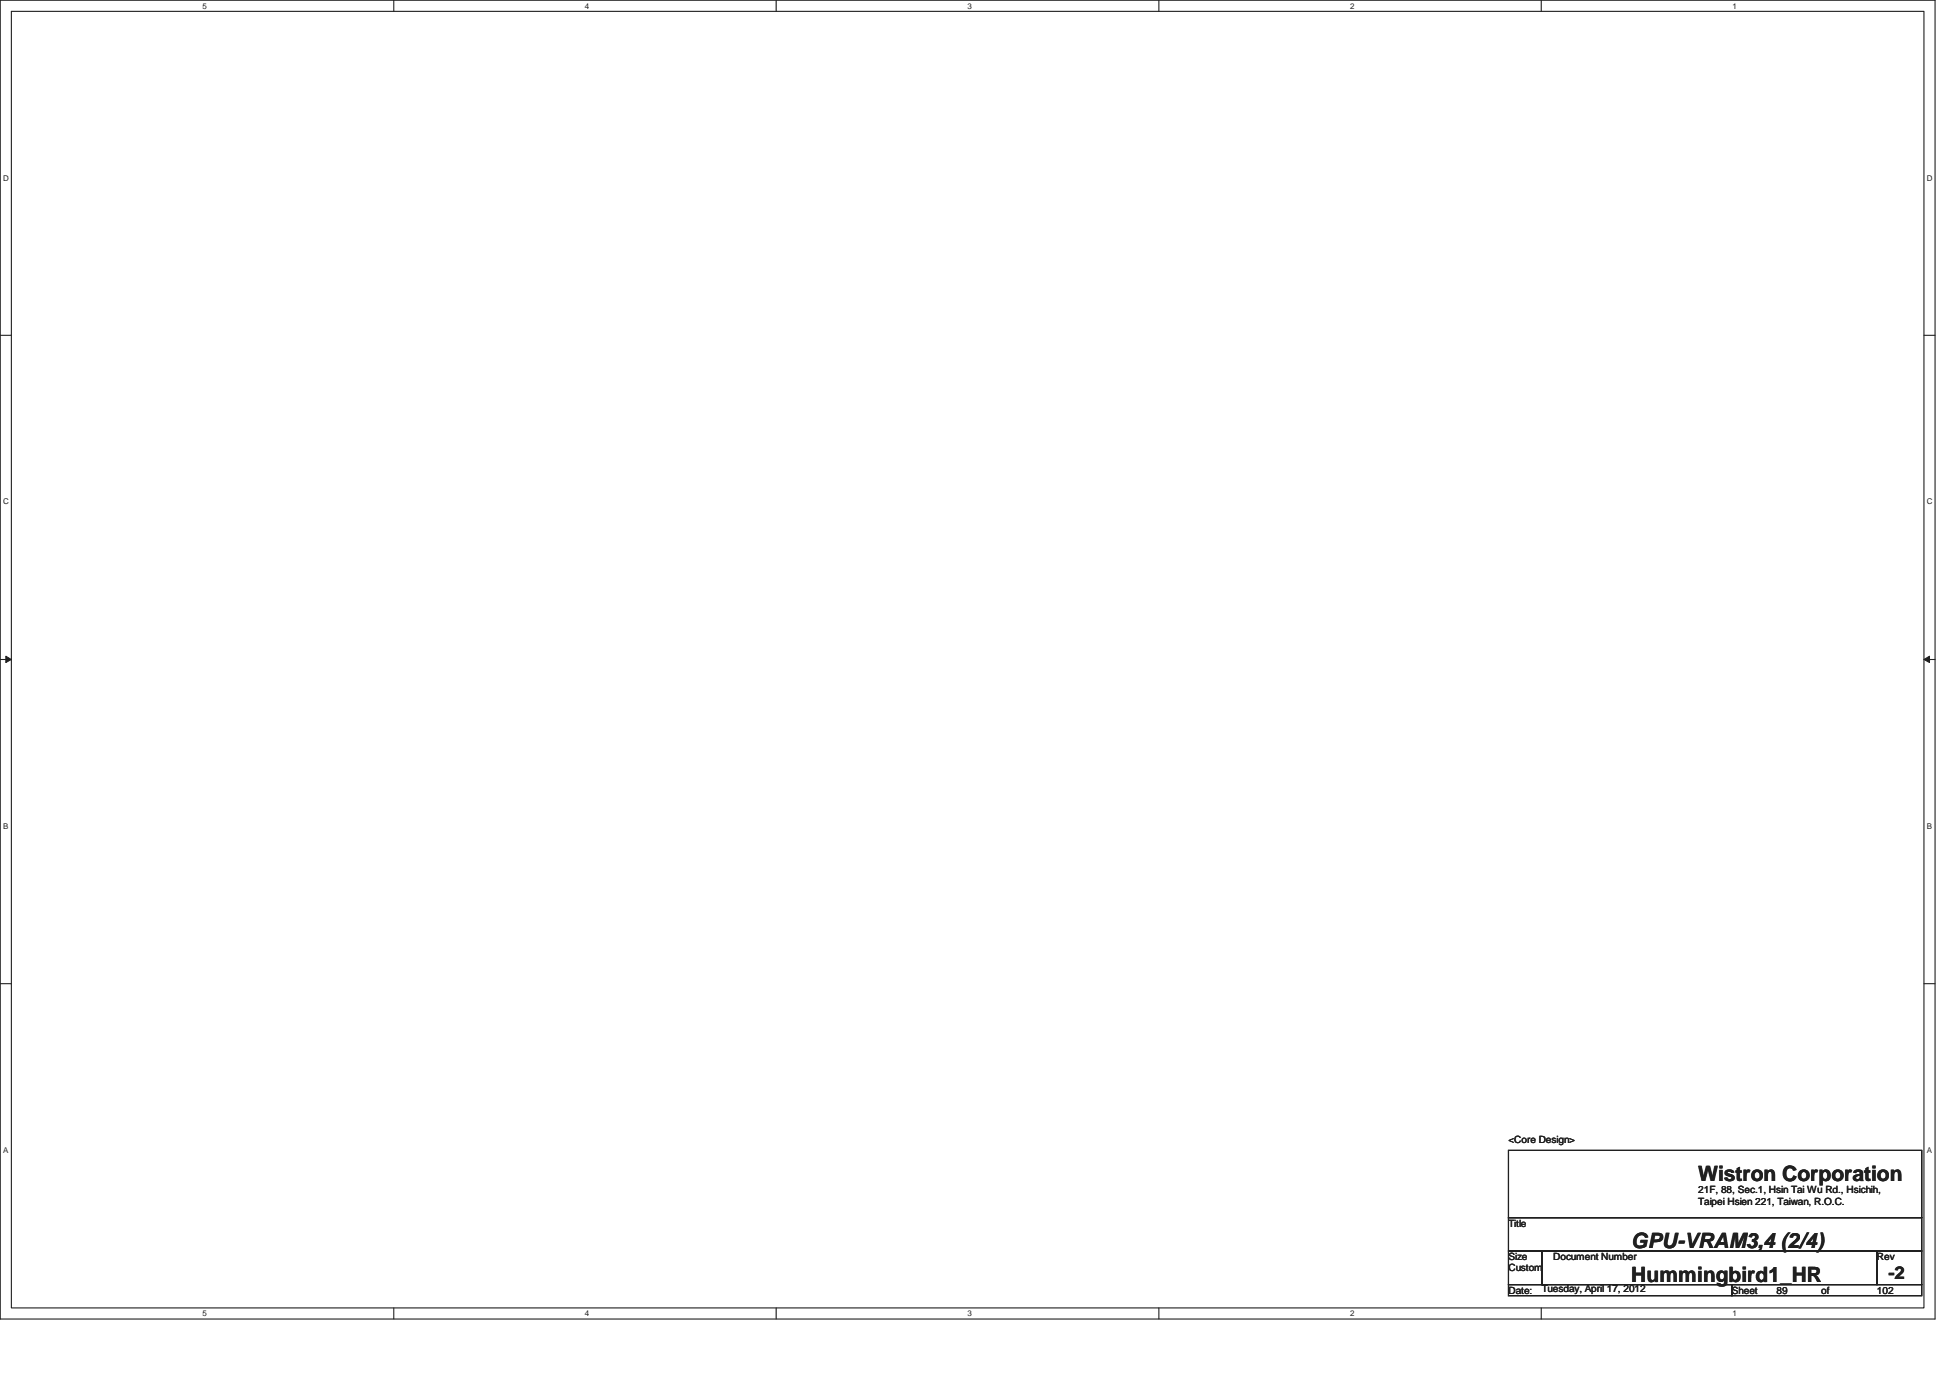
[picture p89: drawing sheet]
<svg xmlns="http://www.w3.org/2000/svg" width="297mm" height="210mm" viewBox="0 0 297 210" stroke-linecap="round" stroke-linejoin="round" font-family="sans-serif">
<defs><g id="words">
<g font-size="3.2" fill="#231f20">
<text x="258.7" y="180">Wistron Corporation</text>
<text x="248.5" y="190.2">GPU-VRAM3,4 (2/4)</text>
<text x="248.5" y="195.3">Hummingbird1_HR</text>
</g>
<text font-size="2.7" fill="#231f20" x="287.7" y="194.9">-2</text>
<g font-size="1.5" fill="#231f20">
<text x="229.8" y="174.2">&lt;Core Design&gt;</text>
<text x="258.7" y="181.8">21F, 88, Sec.1, Hsin Tai Wu Rd., Hsichih,</text>
<text x="258.7" y="183.6">Taipei Hsien 221, Taiwan, R.O.C.</text>
<text x="229.8" y="186.9">Title</text>
<text x="229.8" y="192">Size</text>
<text x="229.8" y="197.1">Date:</text>
<text x="229.8" y="193.7">Custom</text>
<text x="234.9" y="196.8">Tuesday, April 17, 2012</text>
<text x="236.6" y="192">Document Number</text>
<text x="263.8" y="197.1">Sheet</text>
<text x="270.6" y="197.1">89</text>
<text x="277.4" y="197.1">of</text>
<text x="285.9" y="192">Rev</text>
<text x="285.9" y="197.1">102</text>
</g>
<g font-size="1.2" fill="#231f20">
<text x="30.9" y="1.3">5</text>
<text x="89.1" y="1.3">4</text>
<text x="147.4" y="1.3">3</text>
<text x="205.7" y="1.3">2</text>
<text x="263.9" y="1.3">1</text>
<text x=".5" y="27.5">D</text>
<text x="293.5" y="27.5">D</text>
<text x=".5" y="76.9">C</text>
<text x="293.5" y="76.9">C</text>
<text x=".5" y="126.3">B</text>
<text x="293.5" y="126.3">B</text>
<text x=".5" y="175.7">A</text>
<text x="293.5" y="175.7">A</text>
<text x="30.9" y="200.6">5</text>
<text x="89.1" y="200.6">4</text>
<text x="147.4" y="200.6">3</text>
<text x="205.7" y="200.6">2</text>
<text x="263.9" y="200.6">1</text>
</g>
</g></defs>
<path d="M0 0h294.8v201h-294.8zM1.7 1.7h291.4v197.6h-291.4z" fill="none" stroke="#231f20" stroke-width=".17"/>
<g fill="#fff">
<path d="M30.9 .2h.6v1.4h-.6z"/>
<path d="M30.9 199.5h.6v1.3h-.6z"/>
</g>
<path d="M60 0v1.7M60 199.3v1.7" fill="none" stroke="#231f20" stroke-width=".17"/>
<g fill="#fff">
<path d="M89.1 .2h.6v1.4h-.6z"/>
<path d="M89.1 199.5h.6v1.3h-.6z"/>
</g>
<path d="M118.2 0v1.7M118.2 199.3v1.7" fill="none" stroke="#231f20" stroke-width=".17"/>
<g fill="#fff">
<path d="M147.4 .2h.6v1.4h-.6z"/>
<path d="M147.4 199.5h.6v1.3h-.6z"/>
</g>
<path d="M176.5 0v1.7M176.5 199.3v1.7" fill="none" stroke="#231f20" stroke-width=".17"/>
<g fill="#fff">
<path d="M205.7 .2h.6v1.4h-.6z"/>
<path d="M205.7 199.5h.6v1.3h-.6z"/>
</g>
<path d="M234.8 0v1.7M234.8 199.3v1.7" fill="none" stroke="#231f20" stroke-width=".17"/>
<g fill="#fff">
<path d="M263.9 .2h.6v1.4h-.6z"/>
<path d="M263.9 199.5h.6v1.3h-.6z"/>
<path d="M.5 26.4h.8v1.4h-.8z"/>
<path d="M293.5 26.4h.8v1.4h-.8z"/>
<path d="M.5 75.8h.8v1.3h-.8z"/>
<path d="M293.5 75.8h.8v1.3h-.8z"/>
</g>
<path d="M0 51.1h1.7M293.1 51.1h1.7" fill="none" stroke="#231f20" stroke-width=".17"/>
<g fill="#fff">
<path d="M.5 125.2h.7v1.3h-.7z"/>
<path d="M293.5 125.2h.8v1.3h-.8z"/>
</g>
<path d="M0 100.5h1.7M293.1 100.5h1.7" fill="none" stroke="#231f20" stroke-width=".17"/>
<path d="M.9 100l.8 .5-.8 .5z" fill="#231f20"/>
<path d="M.9 100l.8 .5-.8 .5z" fill="none" stroke="#231f20" stroke-width=".15"/>
<path d="M293.1 100.5l.8-.5v1z" fill="#231f20"/>
<path d="M293.1 100.5l.8-.5v1z" fill="none" stroke="#231f20" stroke-width=".15"/>
<g fill="#fff">
<path d="M.5 174.6h.7v1.3h-.7z"/>
<path d="M293.5 174.6h.8v1.3h-.8z"/>
</g>
<path d="M0 149.9h1.7M293.1 149.9h1.7M229.8 175.3h62.9v10.2h-62.9zM229.8 185.5h62.9v5.1h-62.9zM229.8 190.6h5.1v5.1h-5.1zM229.8 195.7h34v1.7h-34zM234.9 190.6h51v5.1h-51zM263.8 195.7h28.9v1.7h-28.9zM285.9 190.6h6.8v5.1h-6.8z" fill="none" stroke="#231f20" stroke-width=".17"/>
<use href="#words"/>
</svg>
